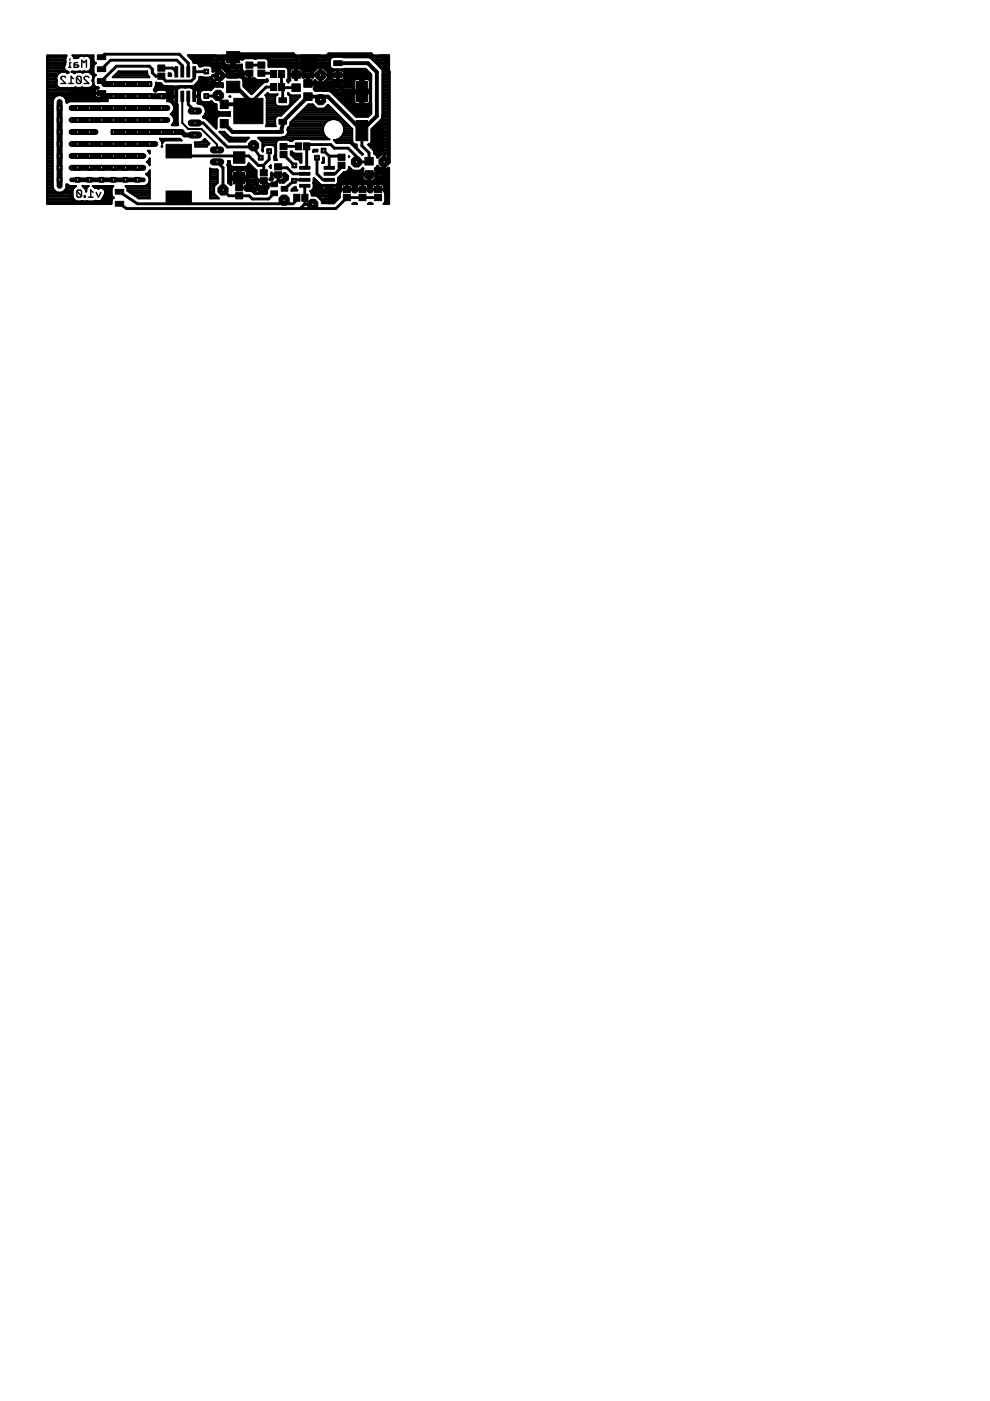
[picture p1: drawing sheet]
<svg xmlns="http://www.w3.org/2000/svg" width="210mm" height="297mm" viewBox="0 0 210 297" stroke-linecap="round" stroke-linejoin="round" font-family="sans-serif">
<g fill="none" stroke="#000" stroke-width=".3">
<path d="M13.9 16.4l-.2-.2h-.5l-.3 .2v.3l1 1h-1M14.6 14.3h.4M14.6 17.7h1M14.8 12.5v.3M15 13.3h-.2v1M15.6 16.7l-.5-.5v1.5M16.2 16.4v1l.2 .3h.6l.2-.3M16.2 16.4l.2-.2h.6l.2 .2v1M16.2 16.4l1 1M16.4 13.3h-.5l-.2 .2v.8h.7l.3-.3-.3-.2h-.7M17.3 14.3v-1.5l.5 .5 .5-.5v1.5M18.8 16.4l-.2-.2h-.5l-.3 .2v.3l1 1h-1"/>
<path d="M16.3 40.6v1l.2 .2h.5l.3-.2M16.3 40.6l.2-.3h.5l.3 .3v1M16.3 40.6l1 1M17.9 41.6h.2v.2h-.2zM18.7 41.8h1M19.7 40.8l-.5-.5v1.5M20.4 40.8l.5 1 .5-1"/>
</g>
<g fill="#000" stroke="#000" stroke-width=".21">
<path d="M20.6 11.6h1.8v1h-1.8zM20.6 14.2h1.8v1h-1.8zM20.6 16.7h1.8v1h-1.8zM20.6 19.2h1.8v1h-1.8zM33.5 15.5h1.4v1.3h-1.4zM33.5 13.8h1.4v1.3h-1.4zM37.1 19.3h.6v2.2h-.6zM37.1 14.1h.6v2.2h-.6zM38.4 19.3h.5v2.2h-.5zM38.4 14.1h.5v2.2h-.5zM39.6 19.3h.6v2.2h-.6zM39.6 14.1h.6v2.2h-.6z"/>
<path d="M40.9 19.3h.6v2.2h-.6zM40.9 14.1h.6v2.2h-.6zM48 17.2h2.8v2.4h-2.8zM48 10.9h2.8v2.5h-2.8zM52.1 13.1h1.5v1.4h-1.5zM52.1 14.9h1.5v1.3h-1.5zM54.7 14.9h1.5v1.3h-1.5zM54.7 13.1h1.5v1.4h-1.5zM57.3 17.7h1.4v1.5h-1.4zM57.3 14.9h1.4v1.5h-1.4zM59 17.7h1.3v1.5h-1.3zM59 14.9h1.3v1.5h-1.3z"/>
<path d="M61.9 17.8h1.8v1.6h-1.8zM61.9 15h1.8v1.6h-1.8zM64.4 19.7h1.8v1.6h-1.8zM64.4 16.9h1.8v1.6h-1.8zM70.8 15.4h1.7v1h-1.7zM70.8 12.9h1.7v1h-1.7zM75.5 17.3h2.5v4.2h-2.5zM35.2 30.6h5.4v2.9h-5.4zM46.7 21.2h1.7v1.8h-1.7zM46.7 25.3h1.7v1.8h-1.7zM50 39.2h1.5v1.3h-1.5zM49.5 32.2h2.4v2.4h-2.4z"/>
<path d="M49.5 36.6h2.4v2.4h-2.4zM49.6 20.8h6.2v5.4h-6.2zM55.2 37.7h1.5v1.3h-1.5zM55.2 36h1.5v1.3h-1.5zM57.4 38.6h1.4v1h-1.4zM58.2 34.7h1.5v1.3h-1.5zM58.2 36.4h1.5v1.3h-1.5zM59.1 20.7h1.6v1.1h-1.6zM59.1 25.3h1.6v1h-1.6zM59.4 30.4h1.5v1.3h-1.5zM59.4 32.1h1.5v1.3h-1.5zM59.6 39.5h1.4v1h-1.4z"/>
<path d="M62.7 30.3h1.3v1.5h-1.3zM64.4 30.3h1.3v1.5h-1.3zM63.5 39.1h2.2v.6h-2.2zM63.5 36.6h2.2v.5h-2.2zM63.5 37.8h2.2v.6h-2.2zM63.5 35.3h2.2v.6h-2.2zM68.7 35.3h2.2v.6h-2.2zM68.7 37.8h2.2v.6h-2.2zM68.7 36.6h2.2v.5h-2.2zM68.7 39.1h2.2v.6h-2.2zM71.7 34.4h1.5v1.3h-1.5zM71.7 32.7h1.5v1.3h-1.5z"/>
<path d="M72.8 39.5h1.5v1.4h-1.5zM76.1 39.5h1.5v1.4h-1.5zM75.5 25.5h2.5v4.3h-2.5zM77.4 33.4h1.7v1.6h-1.7zM77.4 36.2h1.7v1.6h-1.7zM79.4 39.5h1.5v1.4h-1.5zM24.4 40.2h1.8v1h-1.8zM24.4 42.7h1.8v1h-1.8zM35.2 40.5h5.4v2.9h-5.4zM50 40.9h1.5v1.3h-1.5zM57.4 40.5h1.4v1h-1.4zM62.3 41.2h1.3v1.5h-1.3z"/>
<path d="M64 41.2h1.3v1.5h-1.3zM72.8 41.2h1.5v1.3h-1.5zM76.1 41.2h1.5v1.3h-1.5zM79.4 41.2h1.5v1.3h-1.5z"/>
<circle cx="46.3" cy="20.2" r="1.17"/>
</g>
<g fill="none" stroke="#000" stroke-width=".61">
<path d="M10.1 19.1h10M10.1 13.9h3.5M10.1 19.6h10M10.1 18.5h2.2M10.1 17.9h1.8M10.1 17.3h1.8M10.1 16.8h1.8M10.1 16.2h1.8M10.1 15.6h2.2M10.1 15h3.7M10.1 14.5h3.4M10.1 13.3h3.7"/>
<path d="M10.1 12.7h3.7M10.1 12.1h3.7M11.9 17.9l.4 .7 .4 .2h6.3l.4-.2 .4-.5a.96 .96 0 0 0 1 .6l-.5 .1-.2 .4v1.1l.5 .5M12.6 15.3a1.46 1.46 0 0 0-.6 1.9l-.1 .7M12.6 15.3h.1M12.6 15.3a1.59 1.59 0 0 1 1.6 0h.1M13.5 14.5l.5 .7 .4 .1M13.8 13.1l-.3 1.4M13.8 13v-.7l.2-.5h-3.9v31.4h13.4v-.7l.4-.6-.4-.5v-1.4l.2-.5h-3.7l.2 .3 .7 .1a1.07 1.07 0 0 1 1.2 .1 1.07 1.07 0 0 1 .3 1.1l-.6 1.2M13.8 13v.1M14.3 15.3h.2zM14.3 15.3h.1"/>
<path d="M19.5 18.5h.7M20.1 19.7h1.4M21.5 14.7l1.9-1.9h14.1l1.2 1.1v1.3M21.5 12.1l.7-.6h15.8l1.9 1.9v1.8M32.7 19.1l.2 .2 .6-.4h1.4l.3 .2M32.7 19.1h.5M33.1 18.5l-.4 .6M33.1 18.5h4.9M33.2 17.9h.9M34.1 17.8l-.1-.1h-.8l-.1 .8M34.1 17.9l.3 .3M34.1 17.8v.1"/>
<path d="M34.2 14.4h2.4l.8 .8M34.4 18.2h.1M34.9 18.4h.1M35.2 19.1h1.4M35.2 19.1l.4 .6M35.6 19.7l-.1 1.7a1.55 1.55 0 0 1 1.5 1 1.55 1.55 0 0 1-.6 1.8 1.55 1.55 0 0 1 .3 2.2h.9l-.1-4.3-.8-.1M35.6 19.6h.9M37.4 18.8v3.3M37.4 19.1h.1M37.4 19.6h.1M38.2 18.4a1.36 1.36 0 0 1-1.3 .4l-.4 .5v2.3l.2 .4M39.1 18.4h.3"/>
<path d="M40.4 18.4l.3 .2M40.4 12.1h8.7M40.6 18.5h4.6M40.6 12.4h.1M41 18.8h.6l.4 .3v2.8a1.67 1.67 0 0 1 1.7 1 1.67 1.67 0 0 1-.5 1.9h2.7M41 12.7l.1 .5a.95 .95 0 0 1 1.3 .8l.3-.1M41 12.7l-.9-.9 9 .1v2M41 12.7h6.5M41.2 18.8v1.6M41.2 19.1h.1M41.2 19.6h.1M41.6 17.9h5.5"/>
<path d="M41.9 13.3h5.6M42 19.1h.8M42.1 19.6h.2M42.1 17.3h3.4M42.4 13.9h.3M42.4 16.8h2.5M42.7 13.9l.4-.1 1.6 .1M43.7 15.2h-2.5v1.4l-.6 .6h-5.5l-.9-1h-1.2l-.7-.8v-.7l-.6-.7h-7l-3.2 3.2M44.7 13.9h3.2M44.7 13.9l.4 .6v.6l.7-.7h1.4l1 1v.9h2.8l.4 .2 .4 .6v1.1l1.5 1.6 2.4-2.4 .8-.1M44.9 16.7l.9 1h1.3v.6l-1.7-.1-.8 .8-1.5-.1-.4 .2-.4 .6v1.4l.2 .3M44.9 16.7v-.4l-.5 .3h-1.3l-.7-.2-.2 .9-.9 .9-.5 .2h-5.5l-.9-.2"/>
<path d="M45.1 14.5h.7M45.1 15h.1M46.4 16l-.5 .6M46.5 14.4v3.3M46.5 17.3h.1M46.5 16.8h.1M46.5 16.2h.1M46.5 15.6h.1M46.5 15h.1M46.5 14.5h.1M47.2 14.5h4M47.8 15h3.6"/>
<path d="M48.2 16l-3.1 .1M48.2 16.2h3.4M48.2 15.6h3.4M49.1 13.3h.6M49.1 12.7h.6M49.7 13.9v-2l32.7-.1v21.2l-.3-.3h-1.3l-.7 .7a.87 .87 0 0 0-.6-.9l-.2-.8M49.7 12.1h20.5M51 13.9h.2M51.2 13.8v.8l.4 .6v1l.3 .5h2l.6 .4 2.1-.1 .1 .1-.1 .1M51.2 13.8h.1M51.6 15.5h1.3v1.2M51.6 16.8h2.4"/>
<path d="M51.8 17.9h3.4M51.8 17.3h4.1M52 18.5h2.7M52.6 19.1h1.5M52.9 16.2h.1M52.9 15.6h.1M52.9 13.8h2.5M52.9 16.7v-1.2h-2l-1.5-1.5v-1.9h-2.6l-.9 .9v3.8l-2.2 2.2h-2.5l-.6-.7h-2.6l-.6 .7M53.2 19.6h.3M54.1 12.4l.4-.1h1.8l.4 .1 .4 .6v1.1l3.4-.1 .4 .2 .4 .6v1.8l-.3 .5 .1 .1M54.1 12.4l-.3-.1h-1.9l-.5 .3v-.2h-3.9v1l.3 .5 3.4-.1M54.1 12.4h.1"/>
<path d="M55.4 15.5h2.4l.2 .2M56.6 17.2l-.1 .1M57 12.7h12.8M57.1 13.9h12.7M57.1 13.3h12.7M58 18.5h-1.6l-3.1 3.1v2.6M58.8 14h.1M59.7 15.7v2.8M59.7 18.5l.1 .1h3M59.7 18.5l.2 .2v2.6M61.1 17.2v.1M61.1 14.5h.6"/>
<path d="M61.2 16.8h.1M61.3 16.2h.1M61.3 15.6h.1M61.3 15h.1M61.4 14.6l.4-.2h.9v2.5h.2v-2.5l1.1 .1 .2 .3v.9h-2.9zM62.7 16.8h.2M62.7 16.2h.2M62.7 15.6h.2M62.7 15h.2M62.7 14.5h.2M63.8 14.5h3.3M64.2 16.2h2.1"/>
<path d="M64.2 15.6h2.1M64.2 15h2.3M65.2 17.3h.2M65.2 16.8h.2M66.3 15.9h3.3M66.8 18.5h8.1M66.8 17.9h8.1M66.8 17.3h.3M66.9 19.1h11.7M68 14.3v3.4M68 17.3h.1M68 16.8h.1"/>
<path d="M68 16.2h.1M68 15.6h.1M68 15h.1M68 14.5h.1M68.8 14.5h1.2M68.9 17.3h6M69.4 15h1M69.4 16.8h.9M69.6 16.2h.6M69.6 15.6h.6M69.8 12.7v1.4l.5 .6 .3 .1 6.8-.1 1.2 1.1v8.2l-.6 .6h-2.5l-5.2-5.2-.5-.2h-2.8l-.4-.3 .2-1.1h-1.4v-1.5l.9 .1v-1.2l1-.9h1.3l1 .9v1.4l-1 1h-1.3l-.5-.6v.6h-1.6v-1.3l-1 .1v-.5h-2.9v.8l.2 .3-.4 .3M69.8 12.7l.5-.6 .3-.1 7.7 .1 .4 .2 2.3 2.2 .2 .5"/>
<path d="M70.2 15.9h2.9M70.6 19.6h5.8M70.7 14.9l-.4 .2M71.6 17.7l.1 .2M71.6 14.9v2.1M71.6 16.8h.1M71.6 16.2h.1M71.6 15.6h.1M71.6 15h.1M72.6 14.9l.5 .4v1.4l-.5 .3-2.2-.1-.2-.4 .1-1.4M72.9 15h4.9M73 16.8h2.2"/>
<path d="M73.1 16.2h5.5M73.1 15.6h5.3M74.9 19.1l.1-2.2 .4-.2h1v5.4h-1l-.4-.3-.1-2.1h3.6v1.9l-.2 .4M76.4 18.5h.6M76.4 17.9h.6M76.4 17.3h.6M76.4 16.8h.6M77 19.6h1.6M78.3 16.8h.3M78.4 12.1h4M78.5 19.1v-2.1l-.4-.3h-1.1v5.4l1.3-.1M78.5 18.5h.1"/>
<path d="M78.5 17.9h.1M78.5 17.3h.1M79.2 12.7h3.2M79.8 13.3h2.6M80.3 13.9h2.1M80.9 14.5h1.5M81.2 15v9.9M81.2 19.1h1.2M81.2 19.6h1.2M81.2 18.5h1.2M81.2 17.9h1.2M81.2 17.3h1.2"/>
<path d="M81.2 16.8h1.2M81.2 16.2h1.2M81.2 15.6h1.2M81.2 15h1.2M10.1 38.1h1M10.1 21.4h1M10.1 24.8h1M10.1 20.8h1.2M10.1 39.9h1.1M10.1 39.3h1M10.1 38.7h1M10.1 37.5h1"/>
<path d="M10.1 37h1M10.1 36.4h1M10.1 35.8h1M10.1 35.2h1M10.1 34.6h1M10.1 34.1h1M10.1 33.5h1M10.1 32.9h1M10.1 32.3h1M10.1 31.8h1M10.1 31.2h1M10.1 30.6h1"/>
<path d="M10.1 30h1M10.1 29.5h1M10.1 28.9h1M10.1 28.3h1M10.1 27.7h1M10.1 27.2h1M10.1 26.6h1M10.1 26h1M10.1 25.4h1M10.1 24.3h1M10.1 23.7h1M10.1 23.1h1"/>
<path d="M10.1 22.5h1M10.1 22h1M10.1 20.2h1.9M11.1 21.3v18.4a1.57 1.57 0 0 0 1.8 1.2 1.57 1.57 0 0 0 1.3-1.7l.7 .3h.9l-.4 .4M11.1 21.3a1.57 1.57 0 0 1 1.5-1.2 1.57 1.57 0 0 1 1.6 1.2M13.3 20.2h6.8M14 20.8h8.6M14.1 39.9h1.4M14.2 21.4h.6M14.2 39.3h.1M15.4 39.9l-.2 .4v1.5l.2 .3a1.63 1.63 0 0 0 2 .7h2.6l.3-.1 .7 .2 .4-.2 .4-.3M15.4 39.9v.1"/>
<path d="M21.5 20.2h.1M21.8 39.9h1.8M22.2 20.4l-.7-.7v1.1M22.5 20.8l.1-.1 .2 .7h-7.9l-.7 .3v-.4M35.6 20.8h.9M35.6 20.2h.9M35.7 20.4h1.7M35.9 21.4h.6M36.5 24.3h1M36.5 20.4h.9M36.7 22h.1M36.8 23.7h.7"/>
<path d="M36.9 24.8h.6M36.9 26h.6M37 22.5h.5M37 25.4h.5M37 23.1h.5M37.4 21.4h.1M37.4 20.8h.1M37.4 22h.1M37.4 20.2h.1M37.9 32l1.5 1.1h11.3v.3l.4-.3h1.6l2.1 2h1M39.9 20.4v1.7l1.4 1.4M41.2 20.4h.9"/>
<path d="M41.2 20.2h.1M41.3 26.1h1.8l5.1 5.1h5.4M42.1 21.4h.4M42.1 20.8h.2M42.1 20.2h.2M42.5 21.4l.6 .4h1.3l.4-.2 .6 .6h.4l.1 1.3 .6 .4h2.1v.5h-2.1l-.6 .4-.1 .3v1.9l-2-2-.5-.2M42.7 22h2.5M43.5 22.5h2.3M43.6 24.3h5M43.7 23.1h2.1M43.7 20.4h2.1l1.7 1.7M43.8 23.7h2.3"/>
<path d="M44.2 25.4h1.6M44.7 26h1.1M45.3 26.6h.5M46 34.3l1.3 1.3v4.7l1.2 1.2h4.3l.7 .7h3.5l1.1-1.2M46.3 20.2l-.7 .2M48.5 34.6v-.3h.1a.97 .97 0 0 0 .7 1.2h2.8l.3-.1 .4-.6 1.5 1.4v1.3l.3 .5 .1 1.3 .4 .3 1.8-.1v.2a1.4 1.4 0 0 0-.5 1.3h-2.4l-.5-.5-.4-.2h-.9l-.2-.2v-.6l.4-.3 .1-1.1h-3.5v1.1l-.5-.5M48.5 34.6l-.2 .3 .2 .4v3.4M48.5 35.2h.4M48.5 34.6h.1M48.5 38.1h.5M48.5 38.7h.5M48.5 37.5h1.9"/>
<path d="M48.5 37h.5M48.5 36.4h.5M48.5 35.8h5.3M49 36.4v1.1h3.5l-.1-1.1M49 36.4l.4-.4h1v2.6h.6v-2.6h1l.4 .4M50.4 38.1h.6M50.4 37h.6M50.4 36.4h.6M50.7 38.6v1.2h1.3M50.7 39.3h.1M50.7 38.7h.1M50.7 37.8v.3l.2 .2"/>
<path d="M50.9 38.3l-.2 .3v1.2l6 .1M50.9 38.3h5M51 37.5h3.3M52.4 39.3h2.3M52.4 36.4h1.9M52.5 38.1h2.1M52.5 38.7h2.1M52.5 37h1.8M52.6 35.2h.6M52.7 23.5l1 1.1M53.6 31.2l1.7 2.2M53.8 30.9l-.2 .3"/>
<path d="M54.5 38.3v2.4M54.6 38.4h1.3M55.8 35.1l.1 .1v1.4M55.9 38.3v1.3M55.9 39.3h.1M55.9 38.7h.1M57.1 32v1.8l-1.3 1.3M57.2 38v.1M57.6 37.5h.1M57.6 36.7l.1 1.3h-.5l.4-.5zM57.6 37h.1M57.7 37.1h2.6"/>
<path d="M58.9 37.1h.1M59 35.4l.2 .2h1.7l1.2 1.3h2.5M59 37.1v1.1l-.9 .9h-1.4l-.8-.8M59.6 27.7l.3 .3M60.1 38.1h.6M60.1 32.8l2.3 2.3M60.3 36.8l.7 .6-.1 .6-.8 .6-.7 .1-.1-.4 .6-.1 .3-.3zM60.3 37.5h.6M60.3 37h.2M63.3 31l-3.2 .1M64.6 38.1h-2l-2.3 1.9M64.6 39.4v2.5"/>
<path d="M66.6 38.7h.7M66.6 38.1h.2M66.6 39.9h1.6M66.6 39.9l-.1 .3-.5 .4 .2 .4M66.6 39.3h1.5M67.2 33.4v3.5l1.3 1.2h1.3M68.2 39.4h3.3M68.5 20.5l-.5 .6M68.6 31.9l1.2 1.2M69.8 33.1v2.5M69.8 39.4v.9M69.8 33.1h2.4l.2 .2"/>
<path d="M69.8 39.4l.7 .8h11M69.8 39.4l-1.3 1.3v1.2M69.8 39.9h.1M71.1 20.2h3.8M71.4 39.9h.8M71.5 39.3h.8M71.7 20.8h3.2M71.8 38.7h10.6M71.8 38.1h5.1M72.1 37.5h4.7M72.3 21.4h2.6M72.4 35.1l-.1 .5-1.3 1.3h-1.2"/>
<path d="M72.6 37h5.6M72.9 22h2.2M73.4 22.5h5.2M73.5 39.9h.1M73.5 39v1.2M73.5 39.3h.1M73.6 39v1.2M73.8 36.4h3M74 23.1h4.6M74.1 35.8h.2M74.6 23.7h4M74.8 39.3h.8"/>
<path d="M74.9 39.9h.6M75.2 24.3h3.2M76.1 34.3v-.6l-2.3-2.3h-2.9l-.8-.8h-4.7l-.4 .4v4.2l-.4 .4M76.4 21.4h.6M76.4 20.8h.6M76.4 22h.6M76.4 20.2h.6M76.7 27.7v3.2l1.6 1.5v1.8l-.2 .1h-2.5M76.8 39.9h.1M76.8 39v1.2M76.8 39.3h.1M76.9 38.1l.4 .3h.9v-1.5h-1.4l.1-1.1-.5 .5h-1.6l-.7-.7a.9 .9 0 0 1-1.1 1l-1.2 1.2v.8a1.44 1.44 0 0 0-.4 1.3l-.4 .4-2.5-.1-.3-.3v-.6l-.4-.1-1.2-1.2v1.9"/>
<path d="M76.9 38.1l-.1-1h2.9l-.1 1M78.1 39.3h.8M78.2 38.1h.2M78.2 39.9h.6M78.2 37.5h.2M78.3 37v3.2M78.4 37h4M78.4 22h.2M78.5 30.6h3.9M78.5 21.4h.1M78.5 20.8h.1M78.5 20.2h.1"/>
<path d="M78.8 31.2h3.6M78.9 30h3.5M78.9 29.5h3.5M78.9 28.9h3.5M78.9 28.3h3.5M78.9 27.7h3.5M79.2 27.2h3.2M79.3 31.8h3.1M79.5 32.3h2.9M79.6 35.8l.4-.6 .8 .8h1.3l.3-.3v7.5h-.8l.2-.5v-1.6l-.3-.6-.1-1.2-.3-.3-2 .1-.3 .4v1l-.1 .2h-.4l-.1-.2-.1-1.2-.4-.3-1.9 .1-.3 .4v1l-.1 .2h-.4l-.1-.2v-1l-.4-.5h-1.8l-.4 .3a1.8 1.8 0 0 1-.4 1.8v.7l-1.2 1.2h-2.4v-.5l-1.2-1.2h-.9v-.3M79.6 35.8l.1 .3v.8h-1.3v1.5h.8l.4-.3M79.6 35.8h1"/>
<path d="M79.6 38.1h2.8M79.7 37.5h2.7M79.7 36.4h2.7M79.8 26.6h2.6M79.9 32.9h.6M80.1 39.9h.1M80.1 39v1.2M80.1 39.3h.1M80.2 39v1.2M80.3 26h2.1M80.6 25.7h.1M80.6 25.7l-1.7 1.7v2.6l-.1 .4-.5 .3 1 1"/>
<path d="M80.9 25.4h1.5M81 25.3v.1M81 25.4h.1M81 25.4l-.4 .3M81.2 21.4h1.2M81.2 24.8h1.2M81.2 20.8h1.2M81.2 24.9h.1M81.2 24.9l-.2 .4M81.2 24.3h1.2M81.2 23.7h1.2M81.2 23.1h1.2"/>
<path d="M81.2 22.5h1.2M81.2 22h1.2M81.2 20.2h1.2M81.4 39.3h1M81.4 34.3h1M81.4 32.7v3.3M81.4 35.8h.1M81.4 35.2h.1M81.4 34.6h.1M81.4 34.1h.1M81.4 33.5h.1M81.4 32.9h.1"/>
<path d="M81.5 39.9h.9M82.3 35.8h.1M82.4 32.9h.1M10.1 41h5.1M10.1 42.7h6M10.1 42.2h5.3M10.1 41.6h5.1M10.1 40.4h1.4M13.8 40.4h1.4M20.2 42.7h.2M21.4 42.7h2.1M21.8 42.3v.1"/>
<path d="M21.9 42.2h1.8M22.2 41.6h1.4M22.4 40.4h1.1M22.4 41h1.1M25.3 40.7l3.8 2.5h33l.8-.8v-.5M37.9 41.9l-1.2 1.3M53.4 40.4h3.1M60.2 42.4l.7 .8M64.6 41.9l.1 1.3M64.6 41.9h.1M64.7 41.8l.1 .1M64.7 43.2l-1 1"/>
<path d="M64.7 43.2l.1 .1h1.5M64.7 41.9h.1M66.2 41h5.7M66.3 40.4h5.9M67.4 41.6h4.5M68 42.2h3.6M68.3 42.7h2.7M72.2 40.2h2.7M74.9 40.4h.6M75.5 40.2h2.7M77.4 40.2h.1M78.2 40.4h.6"/>
<path d="M78.8 40.2h2.7M80.2 41.9h-6.6l-2.4 2.3h-44.4l-1.5-1M81.5 40.4h.9M81.8 41h.6M81.8 42.7h.6M81.8 42.2h.6M81.8 41.6h.6"/>
</g>
<path d="M49.4 12.1l.7-.6h12l.7 .6v3.8l.1-.1h1.8l.6 .6v1.3h6.3M49.4 18.4h.7l3.2 3.2M71.6 17.8v-1.9h-1.2l-1.9-1.9v-1.2l1.2-1.3h8.9l3.8 3.8v19l-2.6 2.7h-1.5M71.6 13.4h6.4l1.9 1.9v9.3l-3.2 3.1-7.2-7.2h-4.2l-5.4 5.3-.3 2.2h-10.3l-1.8-1.8M71.7 17.9l1.3 1.4 3.7 .1M47.5 22.1h3.7l1.5 1.4" fill="none" stroke="#000" stroke-width=".83"/>
<path d="M22.2 17.8h9.5M12.6 21.6v17.8M15.2 28h5.1M15.2 35.6h15.2M15.2 33.1h15.2M15.2 30.5h17.7M15.2 25.4h20.3M15.2 22.9h20.3M22.2 20.4h13.5M24.1 28h14.4" fill="none" stroke="#000" stroke-width="1.3"/>
<path d="M21.5 17.2l.7 .6M15.2 38.1h15.2M38.5 28l.7 .6h2.1" fill="none" stroke="#000" stroke-width="1"/>
<g fill="none" stroke="#000" stroke-width=".42">
<path d="M15.2 19.8h4.6M15.2 19.4h4.6M15.2 19h4.6M15.3 15.3h.9M15.6 11.9h1.3M15.7 12.3l-.3-.6h4.4v1.1l.5 .6-.5 .6v1.3l.5 .6-.5 .6v1.4l.5 .6-.5 .6v1.3a.87 .87 0 0 0 1.1 .7l.3 .4h-6v-2.9h4.9M15.7 12.3h.1M15.7 18.6h.6M15.9 15.4a1.51 1.51 0 0 1 1.4-.1l.2 .1a1.59 1.59 0 0 1 1.5-.1l.1 .1M15.9 15.4h.1M16.8 12l.3-.2 .7 .1 .7-.1a.95 .95 0 0 1 .8 .8v1.9a.96 .96 0 0 1-1.5 .6l-.3 .1h-2.3l.6 .3 .1-.1M16.8 12l-.3 .3h-.8"/>
<path d="M16.8 12h.1M17.1 18.6h.6M17.3 15.3h.5M17.8 11.9h.1M18.8 11.9h1M18.9 15.3h.9M19 14.9h.8M19.1 15.4h.1M19.1 15.4l.3 .3M19.2 12.3h.6M19.3 14.5h.5M19.3 14.2h.5"/>
<path d="M19.3 13.8h.6M19.3 13.4h1M19.3 13h.6M19.3 12.7h.5M19.4 15.7h.1M19.4 15.7a.91 .91 0 0 1 .2 1.4M19.4 15.7h.6M19.6 18.3h.4M19.6 17.1a.98 .98 0 0 1-.6 1.5M19.6 17.1h.2M19.7 16h.4M19.7 16.8h.1"/>
<path d="M19.8 16.4h.1M19.8 17.9h.1M19.8 17.5h.1M24.3 16h7M24.6 15.7h6.6M25 15.3h6.2M25.1 15.1h6.1v.5l.5 .8h-7.8zM32.9 18.6h3.4M33.1 17.5l.9 .1 .2 .2M33.1 17.5h.1M33.1 17.5v.6l-.4 .8 3.6 .1 .2-.7h-3.4M33.1 17.9h1.2"/>
<path d="M34.2 17.8l.6 .5M34.2 17.8h.1M34.5 18.1h.1M34.9 18.3h.1M35.8 15.6l.5 .1v.4h-.5zM35.8 16h.5M35.8 15.7h.4M39.8 11.7h5.8l-.7 .7-.1 .4v1.3l-.4-.3h-1.3l-.8 .3a.81 .81 0 0 0-.6-.8h-.7l-.1-.5zM40 11.9h5.4M40.4 12.3h4.6M40.8 12.7h4M41 13h3.8"/>
<path d="M41.8 17.5h1.8M41.9 13.4h2.9M42.2 17.1h1.8M42.2 13.8h2.6M42.3 16.4h.6M42.3 16.8h2M44.6 16.4h.1M44.6 16.4l-1.5 .1-.4-.2h-.4v.5M44.6 16.4l-1.3 1.5h-1.6l-.1-.1 .5-.6 .2-.4M45.9 18.4l.4-.5h.9v.6l-.1-.1zM46 18.3h1.2M47 13.8h.3"/>
<path d="M47.1 13.4h.1M47.3 14.2l1.1 1.1M47.3 13.8l-.1-.5-.2 .2v.7h1.3l.2 .4 1.8 1.8h-1.9v-1.1M47.3 13.8l.6 .4M47.7 14.5h.8M48 14.9h.7M48.4 15.3h.7M48.4 16.4h1.8M48.4 16h1.5M48.4 15.7h1.1M51.1 14.1l.2-.1v.3zM51.2 14.2h.1"/>
<path d="M51.3 14v.1M51.5 16.8h.1M51.5 16.8l-.1-.2 .6 .4h1.8l.3-.2 .4 .2h1.8l.3-.2 .2 .3-.2 .3-.8 .1-2.5 2.5-1.7-1.7M51.5 16.8l.1 1.5M51.6 18.3h3.4M51.6 17.9h3.8M51.6 17.5h4.2M51.6 17.1h5.1M52 18.6h2.7M52.4 19h1.9M52.8 19.4h1.1M53.1 19.8h.4"/>
<path d="M56.7 19.8h.1M56.7 19.7l.5 .3h1.6l-.5 .6v1.3l.4 .6 .3 .1h1.9l.5-.4 .2-1.6-.5-.6v-.3l.6 .5h1.9v.3l-4 4-.9 .1M56.7 19.7l-.4 .5 .3 .5v5.7l-.2 .4h2.1l-.2-.3M56.9 12.7h4.7v1.5l-.5 .5-.1-.2-.5-.4-3.5 .1zM57 14.2h.1M57 13.8h4.6M57 13.4h4.6M57 13h4.6M60.6 14.2h1M60.9 17.1h.4M61 14.5h.2M61.1 16.8l-.3 .3 .3 .4"/>
<path d="M61.1 16.8l.2 .4-.2 .3M61.1 19.8h.1M61.1 16.8h.1M61.1 17.5h.1M63.9 11.7h3.9l-.5 .8v1.5l-1.2 1.1v.4l-.7-.7-1-.2-.4-.4zM64 12.3h3.4M64 14.2h3.1M64 13.8h3.3M64 13.4h3.3M64 13h3.3M64 12.7h3.3M64 11.9h3.6"/>
<path d="M64.3 14.5h2.4M65.5 14.9h.8M65.9 15.3h.2M66.8 19h4.3M69.7 13.3l.3-.3v.8l-.3-.3zM69.7 13.4h.3M69.9 13h.1M70.1 19.4h1.3M70.5 19.8h1.3M72.9 17.1h1.8M73 17.5h1.7M73.2 14.9h4.6"/>
<path d="M73.3 16.8h1.5M73.4 15.3h4.8M73.4 15.3v1.3l-.5 .8 .7 .7 1.1 .1 .1-1.4M73.4 15.3l-.6-.6 4.7-.1 1.2 1.2v1l-.6-.4h-2.8l-.5 .4M73.4 16.4h5.3M73.4 16h5.3M73.4 15.7h5.1M73.4 17.9h1.3M80.6 11.7h1.9v1.9zM80.8 11.9h1.7M81.1 18.6h.1M81.1 18.3h.1"/>
<path d="M81.1 16.4h.1M81.1 19.8h.1M81.1 19.4h.1M81.1 19h.1M81.1 17.9h.1M81.1 17.5h.1M81.1 17.1h.1M81.1 16.8h.1M81.1 16h.1M81.2 12.3h1.3M81.5 12.7h1M81.9 13h.6"/>
<path d="M82.3 13.4h.2M15.2 40h.3M15.2 39.6h.7M15.2 21.3h5.8M15.2 20.9h4.9M15.2 20.5h4.7M15.2 20.2h4.6M15.7 39.8l-.2 .2M15.7 39.8h.1M16 39.5h.1h-.9v3.7h8.4l.1-1M16 39.5l-.3 .3M16 39.5h.1"/>
<path d="M17.7 39.6h.9M17.8 39.8h.1M17.8 39.8l.3 .2M18.1 40h.3M18.7 39.5l-.4 .6v.5l-.1-.2M18.7 39.5h.1M18.7 39.5h-1.2l.3 .3M19.9 39.6h3.9M20.9 40l-.7-.1-.5-.4h4.3l-.4 .5v1.3l.6 .6-.5 .3M20.9 40h.1M20.9 40a.96 .96 0 0 1 1.1 0 .96 .96 0 0 1 .3 1l-.6 1.3M21.9 40h1.7"/>
<path d="M26.8 39.6h4.9M27 40h4.7M31.1 37h.6M31.2 39.2h.5M31.2 34.4h.5M31.3 32h.4v.5zM31.4 36.6h.3M31.5 37.4h.2M31.5 32.1h.2M31.5 34h.2M31.5 38.9h.2M31.6 34.7h.1"/>
<path d="M31.7 37.7h.1M31.7 38.5h.1M31.7 36.2h.1M31.7 37.9l-.2-.5-.6-.5 .8-.8v6h-2.2l-2.5-1.7a.83 .83 0 0 0-.4-.9h4.1l.5-.3M31.7 38.4l-.5 .8M31.7 38.1h.1M31.7 33.6h.1M31.7 32.5h.1M31.7 33.6v1.5l-.5-.7M31.7 33.6l-.6 .7 .1 .1M33.9 29.4h4.2l.4 .4h-3.5l-.3 .1-.3 .5-.2-.7zM34 29.5h4.2"/>
<path d="M34.2 29.9h.6M34.3 31h.1M34.4 30.8l-.1 .3zM34.4 30.2h.1M36.3 24.3h1.3M36.5 26.5h1.2M36.5 23.9h1.1M36.7 24.6h.9M36.8 26.1h.8M36.8 22.3h.8l.1 4.2h-1.3a1.42 1.42 0 0 0-.2-2.3 1.39 1.39 0 0 0 .6-1.9zM36.8 23.5h.8M36.8 22.4h.8"/>
<path d="M36.9 25h.7M36.9 25.8h.7M36.9 25.4h.7M36.9 23.1h.7M36.9 22.8h.7M38.7 20.4v5.7l1.2 1.2h2.8l3.3 3.3v1.2M41.3 30.2h1.1l.6-.2 .4-.5 1 .9-.6 .7h-2.4zM41.3 30.2h2.9M41.4 30.6h2.8M41.4 31h2.5M42.3 21.7l.1-1.6v.9l.4 .6 1.6 .1 .4-.2 .7 .6h.4v1.1l.3 .5 .3 .1 2.2-.1v.9l-2.2-.1-.3 .1M42.3 21.7l-.1 .3a1.56 1.56 0 0 1 1.4 1.1 1.56 1.56 0 0 1-.6 1.7l.7 .3 2.2 2.2v-2.1l.3-.6"/>
<path d="M42.3 21.7h.7M42.3 20.7h.1M42.3 21.3h.2M42.3 20.9h.1M42.3 20.5h.1M42.3 20.2h.1M42.5 22h2.9M43.1 29.9h.7M43.2 22.4h2.7M43.2 24.6h3M43.4 29.5h.1M43.4 25h2.5"/>
<path d="M43.5 22.8h2.4M43.5 24.3h5.2M43.6 23.1h2.3M43.6 23.9h5.1M43.6 23.5h2.4M44 25.4h1.9M44.4 25.8h1.5M44.5 21.7h.5M44.5 35.7l.4 .2h1.1l.2 .1v2.7l-.8 .8v1.6l1 1h-1.9zM44.5 40h.9M44.5 39.6h.9M44.5 39.2h1.2"/>
<path d="M44.5 38.9h1.5M44.5 38.5h1.7M44.5 38.1h1.7M44.5 37.7h1.7M44.5 37.4h1.7M44.5 37h1.7M44.5 36.6h1.7M44.5 36.2h1.7M44.5 35.9h.4M44.7 26.1h1.2M45.1 26.5h.8M45.5 26.9h.4"/>
<path d="M45.8 27.3h.1M46.5 27.9h1l1.1 1.1 .5 .2h3.7l-.9 .8h-3.3zM46.6 28h1M47 28.4h1M47.3 28.7h1M47.7 29.1h1.2M48.1 29.5h4.4M48.3 35.1h.6M48.3 34.7h.4M48.3 34.2h.4l.1 .9 .6 .3h2.7a.81 .81 0 0 0 .6-.8l1.7 1.5v1.1h-1.7l-.1-1.1-.5-.3h-2.7l-.4 .1-.3 .5v2.6l-.3-.3v-3.3l-.2-.5zM48.3 34.4h.4M48.4 38.5h.3"/>
<path d="M48.4 38.1h.3M48.4 37.7h.3M48.4 37.4h.3M48.4 37h.3M48.4 36.6h.3M48.4 36.2h.4M48.4 35.9h.7M48.4 35.5h5.2M48.5 29.9h3.6M48.5 38.9h.2M48.6 20.4h.2zM48.8 20.5h.1"/>
<path d="M52.3 40h.9M52.3 35.9h1.7M52.5 39.6h.9M52.5 35.1h.7M52.6 36.2h1.8M52.7 37h1.7M52.7 36.6h1.7M52.7 34.7h.2M55 29.5h7.4M55.4 29.9h3.3M55.6 31.7h.2M55.6 30.6h2.9"/>
<path d="M55.6 30.2h2.9M55.6 31.4h.2M55.6 31h.3M55.8 39.8l.9 .4-.2 .9h-.7zM55.8 31.4l.1-.3 .5-.4h1.3l.3 .1 .4 .6M55.8 40h.2M56.3 20.2h2.3M56.5 20.5h1.9M56.5 26.5h1.9M56.6 21.7h1.7M56.6 22h1.8M56.6 22.4h2"/>
<path d="M56.6 26.1h1.7M56.6 25.8h1.7M56.6 25.4h1.7M56.6 25h1.8M56.6 24.6h2.1M56.6 24.3h3.2M56.6 23.9h3.6M56.6 23.5h4M56.6 23.1h4.3M56.6 22.8h4.7M56.6 21.3h1.7M56.6 20.9h1.7"/>
<path d="M57.1 35.3l.3-.2v.5zM57.3 35.5h.1M57.3 35.1h.1M58.2 33.6h.4M58.2 33.3h.3M58.2 31h.3M58.3 32.9h.2M58.4 32.1h.1M58.4 31.7h.1M58.4 32.5h.1M58.4 31.4h.1M58.5 30.2v3.4l.2 .3h-.5v-.8l.2-.4v-1.3"/>
<path d="M58.7 24.6l-.4 .5v1.4M60 29.1a1.11 1.11 0 0 0 .9-1.6l.1-.4a.87 .87 0 0 0 .6-1.1l3.8-3.9h.9l.9 .9h1.5l.9-.8 5.1 5.1v2.7l.1 .3M60 29.1l-5.3 .1 .9 .9v1.6l-.1 .1 .2 .3 .1-.7M60.1 38.5h.1M60.1 29.1h9.1M60.1 38.5h.3M60.4 38.1h.5M60.5 36.8l.6 .6-.1 .6-1 .7 .5-.8zM60.5 37.7h.5M60.5 37.4h.6M60.5 37h.2M60.7 28.7h8.2"/>
<path d="M61 28.4h7.7M61 27.6h7.5M61 27.3h7.5M61 28h7.5M61.3 22.4h.4M61.3 20.2h.3M61.3 26.9h7.3M61.5 29.9h.5M61.5 22h.6M61.5 20.5h2.1M61.6 26.5h7.1M61.6 21.7h.8"/>
<path d="M61.6 26.1h7.3M61.6 21.3h1.2M61.6 20.9h1.6M61.7 32.1h.2l.6 .5h1.4v1.9h-.2a.84 .84 0 0 0-1-.7l-1-1.1zM61.7 32.5h.6M61.8 25.8h7.5M61.8 32.9h2.1M62 29.8l-.5 .1-.5-.3h-1.8l-.3 .1-.4 .5M62.1 40h.7M62.1 33.3h1.8M62.1 25.4h7.9M62.5 33.6h1.4"/>
<path d="M62.5 25h9.8M62.9 24.6h9.1M63.3 24.3h8.3M63.5 34h.4M63.6 23.9h7.6M63.7 34.4h.2M64 23.5h6.8M64.2 29.5h-1.7l-.5 .3M64.2 29.5h1.8M64.2 29.5h.1M64.4 23.1h6.1M64.8 22.8h2.1"/>
<path d="M65.1 22.4h1.5M66.5 40h1.1M66.5 38.9h1.1M66.5 39.6h1.4M66.5 39.2h1.4M66.5 38.5h.8M66.5 38.1h.4M66.5 32.1l-.1 .1 .1-.5h.8v.4h-.9M68.4 34.4h.3M68.5 33.4l.2 .2v.9l-.4 .1 .2-.5zM68.5 34h.2M68.5 33.6h.2"/>
<path d="M68.8 28.7a2.26 2.26 0 0 1 1.9-3.5 2.26 2.26 0 0 1 1.9 3.5M68.8 28.7l.7 .7 .3 .1h-3.9M69 22.8h1.1M69.4 22.4h.3M70.9 20.2h1.2M71 29.9h3.7M71.3 20.5h1.4M71.3 30.2h3.5M71.4 25.4h1.3M71.6 29.5h3.1M71.7 20.9h3M71.7 38.9h.6"/>
<path d="M71.7 37.7v1.4h.4l.2-.2M71.7 38.5h5.2M71.7 38.1h4.9M71.7 37.7h4.8M72 21.3h2.7M72.1 37.4h4.4M72.1 25.8h1M72.2 29.1h2.5M72.3 38.9l.3-.2h1.9l.3 .2M72.4 21.7h2.3M72.5 37h4M72.5 26.1h.9"/>
<path d="M72.6 28.7l-.6 .7-1.2 .3 .6 .6M72.6 28.7h2.1M72.7 26.5h1.1M72.7 28.4h2M72.8 20.6h.1M72.8 22h2M72.9 36.6h3.6M72.9 26.9h1.3M72.9 28h1.8M72.9 36.5l-1.2 1.2M72.9 27.6h1.8M72.9 27.3h1.7"/>
<path d="M73 36.5h-.1M73.2 22.4h5.5M73.5 22.8h5.2M73.8 36.2h2.7M73.9 23.1h4.8M74 33.3h.1M74 35.9v-.5l.8 .8h1.6l.1-.2v2l.4 .5M74 35.9a.86 .86 0 0 1-1 .6M74 35.9h.5M74 35.5h.1M74 30.3l.4 .2 2.4 2.3 .1-.1-1.1-1.2-.2-.9-.6-.1-.2-.2M74.3 23.5h4.4"/>
<path d="M74.6 30.6h.7M74.7 23.9h4M74.7 21.7v-1.1a3.2 3.2 0 0 1-2.4-.2l-1.3-1.5h-4.1l-.1 .2 .1 .2h2.9l.4 .2 5.3 5.2h2.5l.7-.6v-2.1M74.7 21.7l.1 .3M74.8 38.9l.2 .2h.4l.2-.2M74.8 38.9h.8M74.8 22l.5 .4M75 31h.6M75 24.3h3.5M75.4 31.4h.3M75.4 24.6h2.7M75.7 31.7h.3"/>
<path d="M76.1 32.1h.3M76.5 32.5h.3M76.9 38.5l.2 .2-1.5 .2M78.4 31h2.8M78.7 22h.1M78.7 30.2h2.5M78.7 22l-.6 .4M78.8 31.4h2.4M78.8 29.5h2.4M78.8 29.1h2.4M78.8 29.9h2.4M78.8 28.7h2.4"/>
<path d="M78.8 28.4h2.4M78.8 28h2.4M78.8 27.6h2.4M78.9 27.3h2.3M79.2 31.7h2M79.3 26.9h1.9M79.3 32.1h1.9M79.4 32.5h1.2M79.6 38.5l.3-.3 .6-.2 2-2v7.2h-1.2l.4-.5v-1.6M79.6 38.5l-.2 .2h1.7l.3 .2M79.6 38.5h2.9M79.7 26.5h1.5"/>
<path d="M79.8 32.9h.4M80.1 26.1h1.1M80.3 38.1h2.2M80.5 25.8h.7M80.8 37.7h1.7M80.8 25.4h.4M80.9 25.3h.1M80.9 25.3l-2.1 2.1v2.6l-.4 .5-.3 .1M81 25h.2M81.1 21.7h.1M81.1 22h.1M81.1 24.8v-9.1l.1 16.7h-.6l-.7 .7-.5-.5-.2-.8-1.1-1.2h3.1"/>
<path d="M81.1 24.4h.1M81.1 24.8l.1 .1M81.1 24.8l-.2 .5M81.1 22.4h.1M81.1 37.4h1.4M81.1 24.6h.1M81.1 24.3h.1M81.1 23.9h.1M81.1 23.5h.1M81.1 23.1h.1M81.1 22.8h.1M81.1 21.3h.1"/>
<path d="M81.1 20.9h.1M81.1 20.5h.1M81.1 20.2h.1M81.4 38.9l.3 .5v1.7M81.4 38.9h1.1M81.5 37h1M81.7 39.2h.8M81.7 40h.8M81.7 39.6h.8M81.9 36.6h.6M82.3 36.2h.2M15.2 43h8.4"/>
<path d="M15.2 41.1h.1M15.2 40.4h.1M15.2 42.6h.8M15.2 42.2h.4M15.2 41.8h.2M15.2 41.5h.1M15.2 40.7h.1M15.3 40.4v1.3l.7 .9M15.5 40l-.2 .4M15.5 40h.1M16 42.6l.3 .1h3.6l.4-.1M18.1 40h.1"/>
<path d="M18.1 40l.1 .4M18.2 40.4h.1M20.3 42.6h.1M21.4 42.6h2.2M21.7 42.3a.94 .94 0 0 1-1.4 .3M21.7 42.2h2M21.9 41.8h2.1M22.1 41.5h1.6M22.2 40.4h1.4M22.3 41.1h1.3M22.3 40.7h1.3M27 40.4h4.7"/>
<path d="M27.4 40.7h4.3M28 41.1h3.7M28.6 41.5h3.1M29.1 41.8h2.6M44.5 41.1h.9M44.5 40.4h.9M44.5 41.8h1.7M44.5 41.5h1.3M44.5 40.7h.9M53.2 40.4h-.9v-.7l.3-.2h.8l-.2 1-.2-.1M55.8 40.4h.8M55.8 40.7h.8"/>
<path d="M61.8 40.4h1.2l-.3-.8h-.2l-.7 .6v.3l.3-.1M66 40.7l-.2-.2a.81 .81 0 0 0 .7-.6v-2.1l1.4 1.3v.6l-.4 .4-.3 1.4M66 40.7l.1 .7 1.1 .1M66 40.7h1.4M66.1 41.1h1.1M66.2 40.4h1.2M67.1 41.5h.1M69.6 43h1.3M69.7 41.1h.1M69.7 41.1l.1 1.5M69.8 42.6h1.5M69.8 41.1l.5 .2h1.7v.6l-1.2 1.2h-1.3l.3-.5"/>
<path d="M69.8 42.2h1.8M69.8 41.8h2.2M69.8 41.5h2.2M74.7 43.2l.3-.2h.4l.3 .2zM78 43.2l.3-.2h.4l.3 .2zM81.6 43h.9M81.7 41.1h.8M81.7 40.4h.8M81.7 42.6h.8M81.7 42.2h.8M81.7 41.8h.8M81.7 41.5h.8"/>
<path d="M81.7 40.7h.8"/>
</g>
<circle cx="46.3" cy="20.2" r=".51" fill="#fff" stroke="#000" stroke-width=".21"/>
<circle cx="75.6" cy="34.3" r="1.17" fill="#000" stroke="#000" stroke-width=".21"/>
<circle cx="75.6" cy="34.3" r=".51" fill="#fff" stroke="#000" stroke-width=".21"/>
<circle cx="53.8" cy="30.9" r="1.17" fill="#000" stroke="#000" stroke-width=".21"/>
<circle cx="53.8" cy="30.9" r=".51" fill="#fff" stroke="#000" stroke-width=".21"/>
<circle cx="47.3" cy="40.3" r="1.17" fill="#000" stroke="#000" stroke-width=".21"/>
<circle cx="47.3" cy="40.3" r=".51" fill="#fff" stroke="#000" stroke-width=".21"/>
<circle cx="81.4" cy="34.3" r="1.17" fill="#000" stroke="#000" stroke-width=".21"/>
<circle cx="81.4" cy="34.3" r=".51" fill="#fff" stroke="#000" stroke-width=".21"/>
<circle cx="68" cy="21.1" r="1.17" fill="#000" stroke="#000" stroke-width=".21"/>
<circle cx="68" cy="21.1" r=".51" fill="#fff" stroke="#000" stroke-width=".21"/>
<circle cx="68" cy="15.9" r="1.17" fill="#000" stroke="#000" stroke-width=".21"/>
<circle cx="68" cy="15.9" r=".51" fill="#fff" stroke="#000" stroke-width=".21"/>
<circle cx="46.5" cy="16" r="1.17" fill="#000" stroke="#000" stroke-width=".21"/>
<circle cx="46.5" cy="16" r=".51" fill="#fff" stroke="#000" stroke-width=".21"/>
<circle cx="60.2" cy="42.4" r="1.17" fill="#000" stroke="#000" stroke-width=".21"/>
<circle cx="60.3" cy="42.4" r=".51" fill="#fff" stroke="#000" stroke-width=".21"/>
<circle cx="66.3" cy="43.3" r="1.17" fill="#000" stroke="#000" stroke-width=".21"/>
<circle cx="66.3" cy="43.3" r=".51" fill="#fff" stroke="#000" stroke-width=".21"/>
<path d="M45.3 31.8h1.5" fill="none" stroke="#000" stroke-width="1.5"/>
<circle cx="46" cy="31.8" r=".51" fill="#fff" stroke="#000" stroke-width=".21"/>
<path d="M45.3 34.3h1.5" fill="none" stroke="#000" stroke-width="1.5"/>
<circle cx="46" cy="34.3" r=".51" fill="#fff" stroke="#000" stroke-width=".21"/>
<path d="M40.6 23.5h1.5" fill="none" stroke="#000" stroke-width="1.5"/>
<circle cx="41.3" cy="23.5" r=".51" fill="#fff" stroke="#000" stroke-width=".21"/>
<path d="M40.6 26.1h1.5" fill="none" stroke="#000" stroke-width="1.5"/>
<circle cx="41.3" cy="26.1" r=".51" fill="#fff" stroke="#000" stroke-width=".21"/>
<path d="M40.6 28.6h1.5" fill="none" stroke="#000" stroke-width="1.5"/>
<circle cx="41.3" cy="28.6" r=".51" fill="#fff" stroke="#000" stroke-width=".21"/>
<path d="M61.9 34.6h1v1h-1z" fill="#000" stroke="#000" stroke-width=".21"/>
<circle cx="62.4" cy="35.1" r=".3" fill="#fff" stroke="#000" stroke-width=".21"/>
<path d="M61.8 37.8h1v1h-1z" fill="#000" stroke="#000" stroke-width=".21"/>
<circle cx="62.3" cy="38.3" r=".3" fill="#fff" stroke="#000" stroke-width=".21"/>
<path d="M68.1 31.4h1v1h-1z" fill="#000" stroke="#000" stroke-width=".21"/>
<circle cx="68.6" cy="31.9" r=".3" fill="#fff" stroke="#000" stroke-width=".21"/>
<path d="M56.6 31.5h1v1.1h-1z" fill="#000" stroke="#000" stroke-width=".21"/>
<circle cx="57.1" cy="32" r=".3" fill="#fff" stroke="#000" stroke-width=".21"/>
<path d="M68 41.4h1v1h-1z" fill="#000" stroke="#000" stroke-width=".21"/>
<circle cx="68.5" cy="41.9" r=".3" fill="#fff" stroke="#000" stroke-width=".21"/>
<path d="M54 40.2h1v1h-1z" fill="#000" stroke="#000" stroke-width=".21"/>
<circle cx="54.5" cy="40.7" r=".3" fill="#fff" stroke="#000" stroke-width=".21"/>
<path d="M43.2 19.9h1v1h-1z" fill="#000" stroke="#000" stroke-width=".21"/>
<circle cx="43.8" cy="20.4" r=".3" fill="#fff" stroke="#000" stroke-width=".21"/>
<path d="M43.2 14.7h1v1h-1z" fill="#000" stroke="#000" stroke-width=".21"/>
<circle cx="43.8" cy="15.2" r=".3" fill="#fff" stroke="#000" stroke-width=".21"/>
<path d="M66.7 32.9h1v1.1h-1z" fill="#000" stroke="#000" stroke-width=".21"/>
<circle cx="67.2" cy="33.4" r=".3" fill="#fff" stroke="#000" stroke-width=".21"/>
<path d="M54.8 32.9h1v1.1h-1z" fill="#000" stroke="#000" stroke-width=".21"/>
<circle cx="55.3" cy="33.4" r=".3" fill="#fff" stroke="#000" stroke-width=".21"/>
<path d="M31.2 27.5h1v1h-1z" fill="#000" stroke="#000" stroke-width=".21"/>
<circle cx="31.7" cy="28" r=".3" fill="#fff" stroke="#000" stroke-width=".21"/>
<path d="M28.6 27.5h1v1h-1z" fill="#000" stroke="#000" stroke-width=".21"/>
<circle cx="29.1" cy="28" r=".3" fill="#fff" stroke="#000" stroke-width=".21"/>
<path d="M26.1 27.5h1v1h-1z" fill="#000" stroke="#000" stroke-width=".21"/>
<circle cx="26.6" cy="28" r=".3" fill="#fff" stroke="#000" stroke-width=".21"/>
<path d="M33.7 27.5h1v1h-1z" fill="#000" stroke="#000" stroke-width=".21"/>
<circle cx="34.2" cy="28" r=".3" fill="#fff" stroke="#000" stroke-width=".21"/>
<path d="M36.2 27.5h1.1v1h-1.1z" fill="#000" stroke="#000" stroke-width=".21"/>
<circle cx="36.8" cy="28" r=".3" fill="#fff" stroke="#000" stroke-width=".21"/>
<path d="M28.6 37.6h1v1h-1z" fill="#000" stroke="#000" stroke-width=".21"/>
<circle cx="29.1" cy="38.1" r=".3" fill="#fff" stroke="#000" stroke-width=".21"/>
<path d="M26.1 37.6h1v1h-1z" fill="#000" stroke="#000" stroke-width=".21"/>
<circle cx="26.6" cy="38.1" r=".3" fill="#fff" stroke="#000" stroke-width=".21"/>
<path d="M23.6 37.6h1v1h-1z" fill="#000" stroke="#000" stroke-width=".21"/>
<circle cx="24.1" cy="38.1" r=".3" fill="#fff" stroke="#000" stroke-width=".21"/>
<path d="M21 37.6h1v1h-1z" fill="#000" stroke="#000" stroke-width=".21"/>
<circle cx="21.5" cy="38.1" r=".3" fill="#fff" stroke="#000" stroke-width=".21"/>
<path d="M18.5 37.6h1v1h-1z" fill="#000" stroke="#000" stroke-width=".21"/>
<circle cx="19" cy="38.1" r=".3" fill="#fff" stroke="#000" stroke-width=".21"/>
<path d="M15.9 37.6h1.1v1h-1.1z" fill="#000" stroke="#000" stroke-width=".21"/>
<circle cx="16.5" cy="38.1" r=".3" fill="#fff" stroke="#000" stroke-width=".21"/>
<path d="M12.1 37.6h1v1h-1z" fill="#000" stroke="#000" stroke-width=".21"/>
<circle cx="12.7" cy="38.1" r=".3" fill="#fff" stroke="#000" stroke-width=".21"/>
<path d="M28.6 35.1h1v1h-1z" fill="#000" stroke="#000" stroke-width=".21"/>
<circle cx="29.1" cy="35.6" r=".3" fill="#fff" stroke="#000" stroke-width=".21"/>
<path d="M26.1 35.1h1v1h-1z" fill="#000" stroke="#000" stroke-width=".21"/>
<circle cx="26.6" cy="35.6" r=".3" fill="#fff" stroke="#000" stroke-width=".21"/>
<path d="M23.6 35.1h1v1h-1z" fill="#000" stroke="#000" stroke-width=".21"/>
<circle cx="24.1" cy="35.6" r=".3" fill="#fff" stroke="#000" stroke-width=".21"/>
<path d="M21 35.1h1v1h-1z" fill="#000" stroke="#000" stroke-width=".21"/>
<circle cx="21.5" cy="35.6" r=".3" fill="#fff" stroke="#000" stroke-width=".21"/>
<path d="M18.5 35.1h1v1h-1z" fill="#000" stroke="#000" stroke-width=".21"/>
<circle cx="19" cy="35.6" r=".3" fill="#fff" stroke="#000" stroke-width=".21"/>
<path d="M15.9 35.1h1.1v1h-1.1z" fill="#000" stroke="#000" stroke-width=".21"/>
<circle cx="16.5" cy="35.6" r=".3" fill="#fff" stroke="#000" stroke-width=".21"/>
<path d="M12.1 35.1h1v1h-1z" fill="#000" stroke="#000" stroke-width=".21"/>
<circle cx="12.7" cy="35.6" r=".3" fill="#fff" stroke="#000" stroke-width=".21"/>
<path d="M28.6 32.6h1v1h-1z" fill="#000" stroke="#000" stroke-width=".21"/>
<circle cx="29.1" cy="33.1" r=".3" fill="#fff" stroke="#000" stroke-width=".21"/>
<path d="M26.1 32.6h1v1h-1z" fill="#000" stroke="#000" stroke-width=".21"/>
<circle cx="26.6" cy="33.1" r=".3" fill="#fff" stroke="#000" stroke-width=".21"/>
<path d="M23.6 32.6h1v1h-1z" fill="#000" stroke="#000" stroke-width=".21"/>
<circle cx="24.1" cy="33.1" r=".3" fill="#fff" stroke="#000" stroke-width=".21"/>
<path d="M21 32.6h1v1h-1z" fill="#000" stroke="#000" stroke-width=".21"/>
<circle cx="21.5" cy="33.1" r=".3" fill="#fff" stroke="#000" stroke-width=".21"/>
<path d="M18.5 32.6h1v1h-1z" fill="#000" stroke="#000" stroke-width=".21"/>
<circle cx="19" cy="33.1" r=".3" fill="#fff" stroke="#000" stroke-width=".21"/>
<path d="M15.9 32.6h1.1v1h-1.1z" fill="#000" stroke="#000" stroke-width=".21"/>
<circle cx="16.5" cy="33.1" r=".3" fill="#fff" stroke="#000" stroke-width=".21"/>
<path d="M12.1 32.6h1v1h-1z" fill="#000" stroke="#000" stroke-width=".21"/>
<circle cx="12.7" cy="33.1" r=".3" fill="#fff" stroke="#000" stroke-width=".21"/>
<path d="M28.6 30h1v1h-1z" fill="#000" stroke="#000" stroke-width=".21"/>
<circle cx="29.1" cy="30.5" r=".3" fill="#fff" stroke="#000" stroke-width=".21"/>
<path d="M26.1 30h1v1h-1z" fill="#000" stroke="#000" stroke-width=".21"/>
<circle cx="26.6" cy="30.5" r=".3" fill="#fff" stroke="#000" stroke-width=".21"/>
<path d="M23.6 30h1v1h-1z" fill="#000" stroke="#000" stroke-width=".21"/>
<circle cx="24.1" cy="30.5" r=".3" fill="#fff" stroke="#000" stroke-width=".21"/>
<path d="M21 30h1v1h-1z" fill="#000" stroke="#000" stroke-width=".21"/>
<circle cx="21.5" cy="30.5" r=".3" fill="#fff" stroke="#000" stroke-width=".21"/>
<path d="M18.5 30h1v1h-1z" fill="#000" stroke="#000" stroke-width=".21"/>
<circle cx="19" cy="30.5" r=".3" fill="#fff" stroke="#000" stroke-width=".21"/>
<path d="M15.9 30h1.1v1h-1.1z" fill="#000" stroke="#000" stroke-width=".21"/>
<circle cx="16.5" cy="30.5" r=".3" fill="#fff" stroke="#000" stroke-width=".21"/>
<path d="M12.1 30h1v1h-1z" fill="#000" stroke="#000" stroke-width=".21"/>
<circle cx="12.7" cy="30.5" r=".3" fill="#fff" stroke="#000" stroke-width=".21"/>
<path d="M31.2 30h1v1h-1z" fill="#000" stroke="#000" stroke-width=".21"/>
<circle cx="31.7" cy="30.5" r=".3" fill="#fff" stroke="#000" stroke-width=".21"/>
<path d="M28.6 24.9h1v1.1h-1z" fill="#000" stroke="#000" stroke-width=".21"/>
<circle cx="29.1" cy="25.4" r=".3" fill="#fff" stroke="#000" stroke-width=".21"/>
<path d="M26.1 24.9h1v1.1h-1z" fill="#000" stroke="#000" stroke-width=".21"/>
<circle cx="26.6" cy="25.4" r=".3" fill="#fff" stroke="#000" stroke-width=".21"/>
<path d="M23.6 24.9h1v1.1h-1z" fill="#000" stroke="#000" stroke-width=".21"/>
<circle cx="24.1" cy="25.4" r=".3" fill="#fff" stroke="#000" stroke-width=".21"/>
<path d="M18.5 24.9h1v1.1h-1z" fill="#000" stroke="#000" stroke-width=".21"/>
<circle cx="19" cy="25.4" r=".3" fill="#fff" stroke="#000" stroke-width=".21"/>
<path d="M15.9 24.9h1.1v1.1h-1.1z" fill="#000" stroke="#000" stroke-width=".21"/>
<circle cx="16.5" cy="25.4" r=".3" fill="#fff" stroke="#000" stroke-width=".21"/>
<path d="M12.1 24.9h1v1.1h-1z" fill="#000" stroke="#000" stroke-width=".21"/>
<circle cx="12.7" cy="25.4" r=".3" fill="#fff" stroke="#000" stroke-width=".21"/>
<path d="M31.2 24.9h1v1.1h-1z" fill="#000" stroke="#000" stroke-width=".21"/>
<circle cx="31.7" cy="25.4" r=".3" fill="#fff" stroke="#000" stroke-width=".21"/>
<path d="M33.7 24.9h1v1.1h-1z" fill="#000" stroke="#000" stroke-width=".21"/>
<circle cx="34.2" cy="25.4" r=".3" fill="#fff" stroke="#000" stroke-width=".21"/>
<path d="M21 24.9h1v1.1h-1z" fill="#000" stroke="#000" stroke-width=".21"/>
<circle cx="21.5" cy="25.4" r=".3" fill="#fff" stroke="#000" stroke-width=".21"/>
<path d="M28.6 22.4h1v1h-1z" fill="#000" stroke="#000" stroke-width=".21"/>
<circle cx="29.1" cy="22.9" r=".3" fill="#fff" stroke="#000" stroke-width=".21"/>
<path d="M26.1 22.4h1v1h-1z" fill="#000" stroke="#000" stroke-width=".21"/>
<circle cx="26.6" cy="22.9" r=".3" fill="#fff" stroke="#000" stroke-width=".21"/>
<path d="M23.6 22.4h1v1h-1z" fill="#000" stroke="#000" stroke-width=".21"/>
<circle cx="24.1" cy="22.9" r=".3" fill="#fff" stroke="#000" stroke-width=".21"/>
<path d="M21 22.4h1v1h-1z" fill="#000" stroke="#000" stroke-width=".21"/>
<circle cx="21.5" cy="22.9" r=".3" fill="#fff" stroke="#000" stroke-width=".21"/>
<path d="M18.5 22.4h1v1h-1z" fill="#000" stroke="#000" stroke-width=".21"/>
<circle cx="19" cy="22.9" r=".3" fill="#fff" stroke="#000" stroke-width=".21"/>
<path d="M15.9 22.4h1.1v1h-1.1z" fill="#000" stroke="#000" stroke-width=".21"/>
<circle cx="16.5" cy="22.9" r=".3" fill="#fff" stroke="#000" stroke-width=".21"/>
<path d="M12.1 22.4h1v1h-1z" fill="#000" stroke="#000" stroke-width=".21"/>
<circle cx="12.7" cy="22.9" r=".3" fill="#fff" stroke="#000" stroke-width=".21"/>
<path d="M31.2 22.4h1v1h-1z" fill="#000" stroke="#000" stroke-width=".21"/>
<circle cx="31.7" cy="22.9" r=".3" fill="#fff" stroke="#000" stroke-width=".21"/>
<path d="M33.7 22.4h1v1h-1z" fill="#000" stroke="#000" stroke-width=".21"/>
<circle cx="34.2" cy="22.9" r=".3" fill="#fff" stroke="#000" stroke-width=".21"/>
<path d="M15.9 27.5h1.1v1h-1.1z" fill="#000" stroke="#000" stroke-width=".21"/>
<circle cx="16.5" cy="28" r=".3" fill="#fff" stroke="#000" stroke-width=".21"/>
<path d="M18.5 27.5h1v1h-1z" fill="#000" stroke="#000" stroke-width=".21"/>
<circle cx="19" cy="28" r=".3" fill="#fff" stroke="#000" stroke-width=".21"/>
<path d="M23.6 27.5h1v1h-1z" fill="#000" stroke="#000" stroke-width=".21"/>
<circle cx="24.1" cy="28" r=".3" fill="#fff" stroke="#000" stroke-width=".21"/>
<path d="M33.7 19.9h1v1h-1z" fill="#000" stroke="#000" stroke-width=".21"/>
<circle cx="34.2" cy="20.4" r=".3" fill="#fff" stroke="#000" stroke-width=".21"/>
<path d="M31.2 19.9h1v1h-1z" fill="#000" stroke="#000" stroke-width=".21"/>
<circle cx="31.7" cy="20.4" r=".3" fill="#fff" stroke="#000" stroke-width=".21"/>
<path d="M28.6 19.9h1v1h-1z" fill="#000" stroke="#000" stroke-width=".21"/>
<circle cx="29.1" cy="20.4" r=".3" fill="#fff" stroke="#000" stroke-width=".21"/>
<path d="M26.1 19.9h1v1h-1z" fill="#000" stroke="#000" stroke-width=".21"/>
<circle cx="26.6" cy="20.4" r=".3" fill="#fff" stroke="#000" stroke-width=".21"/>
<path d="M23.6 19.9h1v1h-1z" fill="#000" stroke="#000" stroke-width=".21"/>
<circle cx="24.1" cy="20.4" r=".3" fill="#fff" stroke="#000" stroke-width=".21"/>
<path d="M12.1 27.5h1v1h-1z" fill="#000" stroke="#000" stroke-width=".21"/>
<circle cx="12.7" cy="28" r=".3" fill="#fff" stroke="#000" stroke-width=".21"/>
<path d="M23.6 17.3h1v1h-1z" fill="#000" stroke="#000" stroke-width=".21"/>
<circle cx="24.1" cy="17.8" r=".3" fill="#fff" stroke="#000" stroke-width=".21"/>
<path d="M26.1 17.3h1v1h-1z" fill="#000" stroke="#000" stroke-width=".21"/>
<circle cx="26.6" cy="17.8" r=".3" fill="#fff" stroke="#000" stroke-width=".21"/>
<path d="M28.6 17.3h1v1h-1z" fill="#000" stroke="#000" stroke-width=".21"/>
<circle cx="29.1" cy="17.8" r=".3" fill="#fff" stroke="#000" stroke-width=".21"/>
<path d="M31.2 17.3h1v1h-1z" fill="#000" stroke="#000" stroke-width=".21"/>
<circle cx="31.7" cy="17.8" r=".3" fill="#fff" stroke="#000" stroke-width=".21"/>
<g fill="none" stroke="#000" stroke-width=".42">
<circle cx="46.5" cy="16" r=".36"/>
<circle cx="68" cy="15.9" r=".36"/>
<circle cx="41.3" cy="23.5" r=".36"/>
<circle cx="41.3" cy="26.1" r=".36"/>
<circle cx="41.3" cy="28.6" r=".36"/>
<circle cx="46" cy="34.3" r=".36"/>
<circle cx="46" cy="31.8" r=".36"/>
<circle cx="46.3" cy="20.2" r=".36"/>
<circle cx="53.8" cy="30.9" r=".36"/>
<circle cx="68" cy="21.1" r=".36"/>
<circle cx="75.6" cy="34.3" r=".36"/>
<circle cx="81.4" cy="34.3" r=".36"/>
<circle cx="47.3" cy="40.3" r=".36"/>
<circle cx="60.3" cy="42.4" r=".36"/>
<circle cx="66.3" cy="43.3" r=".36"/>
</g>
<g fill="none" stroke="#000" stroke-width=".21">
<circle cx="24.1" cy="17.8" r=".25"/>
<circle cx="26.6" cy="17.8" r=".25"/>
<circle cx="29.1" cy="17.8" r=".25"/>
<circle cx="31.7" cy="17.8" r=".25"/>
<circle cx="43.8" cy="15.2" r=".25"/>
<circle cx="12.7" cy="35.6" r=".25"/>
<circle cx="12.7" cy="30.5" r=".25"/>
<circle cx="12.7" cy="25.4" r=".25"/>
<circle cx="12.7" cy="22.9" r=".25"/>
<circle cx="12.7" cy="28" r=".25"/>
<circle cx="12.7" cy="33.1" r=".25"/>
<circle cx="12.7" cy="38.1" r=".25"/>
<circle cx="16.5" cy="30.5" r=".25"/>
<circle cx="16.5" cy="35.6" r=".25"/>
<circle cx="16.5" cy="28" r=".25"/>
<circle cx="16.5" cy="25.4" r=".25"/>
<circle cx="16.5" cy="22.9" r=".25"/>
<circle cx="16.5" cy="38.1" r=".25"/>
<circle cx="16.5" cy="33.1" r=".25"/>
<circle cx="19" cy="25.4" r=".25"/>
<circle cx="19" cy="30.5" r=".25"/>
<circle cx="19" cy="33.1" r=".25"/>
<circle cx="19" cy="38.1" r=".25"/>
<circle cx="19" cy="22.9" r=".25"/>
<circle cx="19" cy="35.6" r=".25"/>
<circle cx="19" cy="28" r=".25"/>
<circle cx="21.5" cy="35.6" r=".25"/>
<circle cx="21.5" cy="25.4" r=".25"/>
<circle cx="21.5" cy="38.1" r=".25"/>
<circle cx="21.5" cy="33.1" r=".25"/>
<circle cx="21.5" cy="30.5" r=".25"/>
<circle cx="21.5" cy="22.9" r=".25"/>
<circle cx="24.1" cy="30.5" r=".25"/>
<circle cx="24.1" cy="38.1" r=".25"/>
<circle cx="24.1" cy="28" r=".25"/>
<circle cx="24.1" cy="20.4" r=".25"/>
<circle cx="24.1" cy="33.1" r=".25"/>
<circle cx="24.1" cy="35.6" r=".25"/>
<circle cx="24.1" cy="25.4" r=".25"/>
<circle cx="24.1" cy="22.9" r=".25"/>
<circle cx="26.6" cy="33.1" r=".25"/>
<circle cx="26.6" cy="38.1" r=".25"/>
<circle cx="26.6" cy="22.9" r=".25"/>
<circle cx="26.6" cy="28" r=".25"/>
<circle cx="26.6" cy="30.5" r=".25"/>
<circle cx="26.6" cy="25.4" r=".25"/>
<circle cx="26.6" cy="35.6" r=".25"/>
<circle cx="26.6" cy="20.4" r=".25"/>
<circle cx="29.1" cy="28" r=".25"/>
<circle cx="29.1" cy="22.9" r=".25"/>
<circle cx="29.1" cy="35.6" r=".25"/>
<circle cx="29.1" cy="30.5" r=".25"/>
<circle cx="29.1" cy="25.4" r=".25"/>
<circle cx="29.1" cy="33.1" r=".25"/>
<circle cx="29.1" cy="38.1" r=".25"/>
<circle cx="29.1" cy="20.4" r=".25"/>
<circle cx="31.7" cy="30.5" r=".25"/>
<circle cx="31.7" cy="22.9" r=".25"/>
<circle cx="31.7" cy="28" r=".25"/>
<circle cx="31.7" cy="25.4" r=".25"/>
<circle cx="31.7" cy="20.4" r=".25"/>
<circle cx="34.2" cy="28" r=".25"/>
<circle cx="34.2" cy="22.9" r=".25"/>
<circle cx="34.2" cy="25.4" r=".25"/>
<circle cx="34.2" cy="20.4" r=".25"/>
<circle cx="36.8" cy="28" r=".25"/>
<circle cx="43.8" cy="20.4" r=".25"/>
<circle cx="55.3" cy="33.4" r=".25"/>
<circle cx="57.1" cy="32" r=".25"/>
<circle cx="62.3" cy="38.3" r=".25"/>
<circle cx="62.4" cy="35.1" r=".25"/>
<circle cx="67.2" cy="33.4" r=".25"/>
<circle cx="68.6" cy="31.9" r=".25"/>
<circle cx="54.5" cy="40.7" r=".25"/>
<circle cx="68.5" cy="41.9" r=".25"/>
</g>
</svg>
